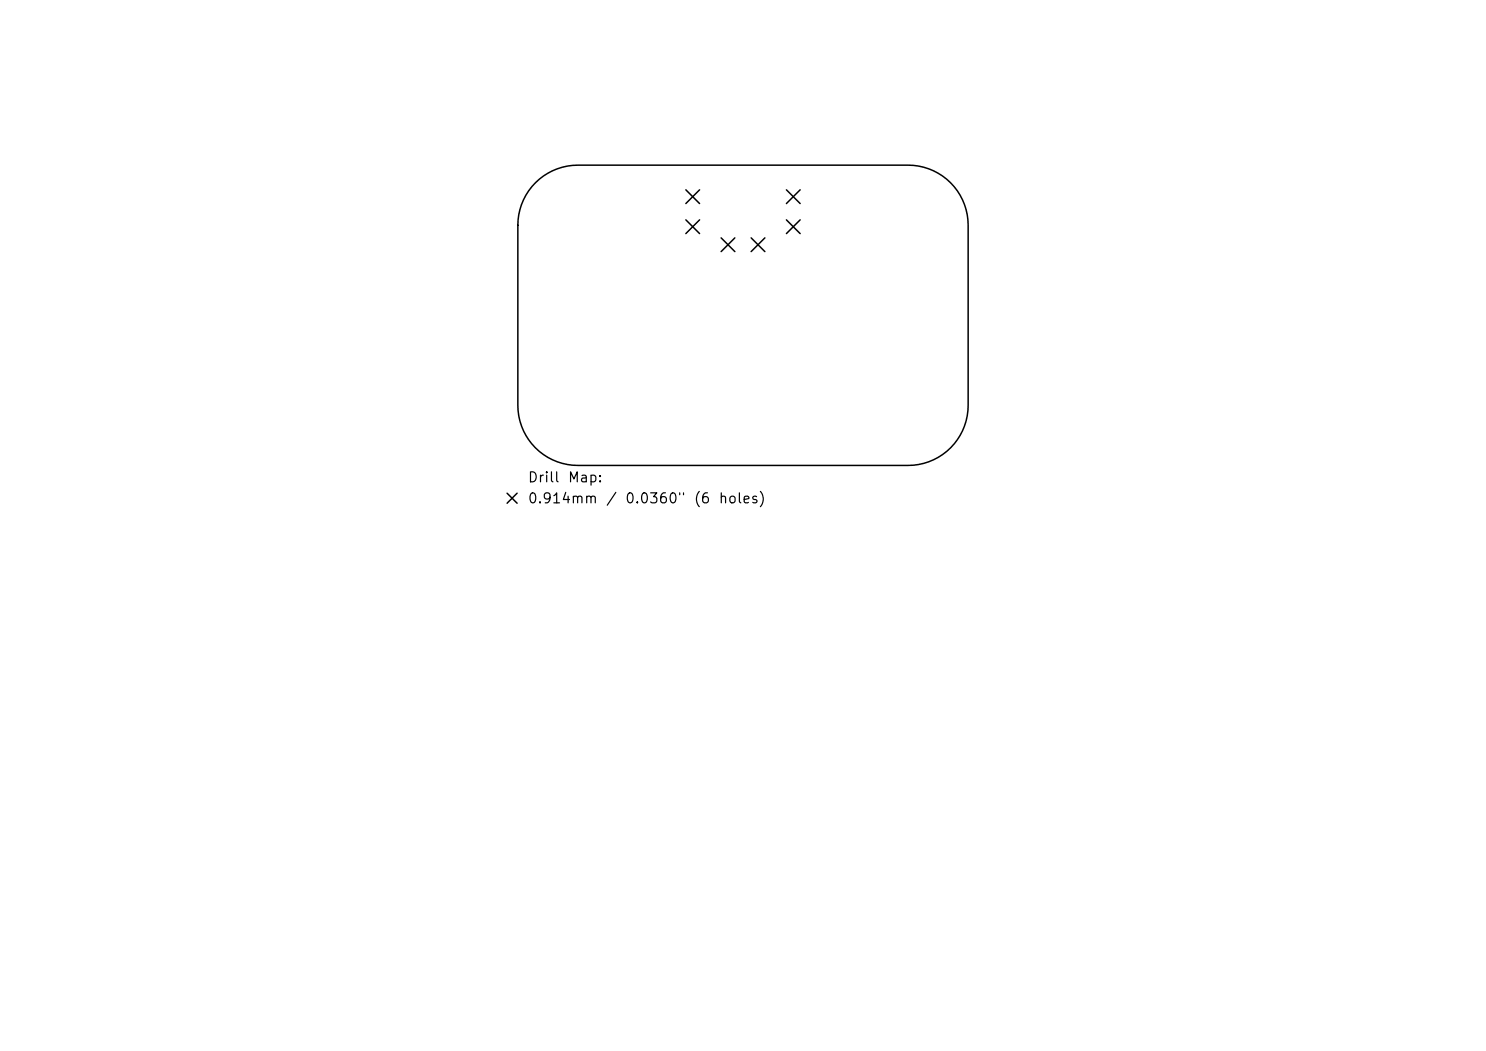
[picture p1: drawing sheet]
<svg xmlns="http://www.w3.org/2000/svg" width="297mm" height="210mm" viewBox="0 0 297 210" stroke-linecap="round" stroke-linejoin="round" font-family="sans-serif">
<defs><g id="words">
<g font-size="2">
<text x="105.4" y="96.9">Drill</text>
<text x="105.4" y="101.1">0.914mm</text>
<text x="113.4" y="96.9">Map:</text>
<text x="121" y="101.1">/</text>
<text x="124.8" y="101.1">0.0360&quot;</text>
<text x="138.5" y="101.1">(6</text>
<text x="143.5" y="101.1">holes)</text>
</g>
</g></defs>
<g fill="none" stroke="#000" stroke-width=".3">
<path d="M107 36.5a12 12 0 0 1 8.5-3.5h66a12 12 0 0 1 12 12v36a12 12 0 0 1-12 12h-66a12 12 0 0 1-12-12v-36a12 12 0 0 1 3.5-8.5zM137.1 37.9l2.7 2.8M139.8 37.9l-2.7 2.8M157.2 37.9l2.7 2.8M159.9 37.9l-2.7 2.8M137.1 43.9l2.7 2.8M139.8 43.9l-2.7 2.8M144.1 47.5l2.8 2.8M146.9 47.5l-2.8 2.8M150.1 47.5l2.8 2.8M152.9 47.5l-2.8 2.8M157.2 43.9l2.7 2.8"/>
<path d="M159.9 43.9l-2.7 2.8M101.4 98.6l2 2M103.4 98.6l-2 2"/>
</g>
<use href="#words"/>
</svg>
